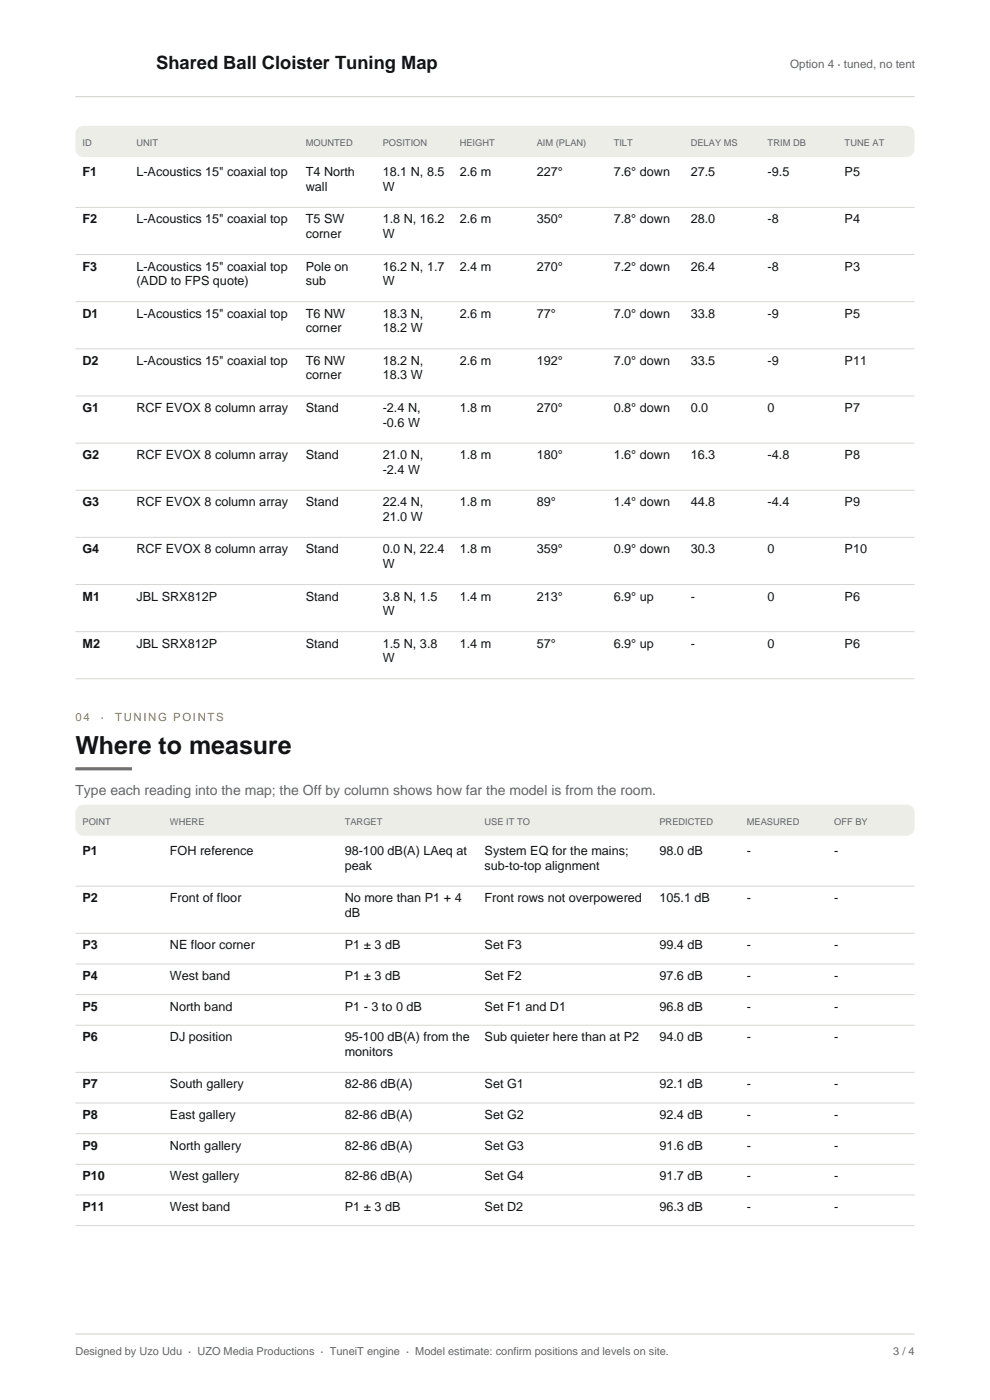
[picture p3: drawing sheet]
<svg xmlns="http://www.w3.org/2000/svg" width="210mm" height="297mm" viewBox="0 0 210 297" stroke-linecap="round" stroke-linejoin="round" font-family="sans-serif">
<defs><g id="words">
<text font-size="5.3" fill="#121417" x="16" y="159.9">Where to measure</text>
<text font-size="3.9" fill="#121417" x="33.1" y="14.6">Shared Ball Cloister Tuning Map</text>
<text font-size="3" fill="#60646c" x="16" y="168.6">Type each reading into the map; the Off by column shows how far the model is from the room.</text>
<g font-size="2.7" fill="#121417">
<text x="17.5" y="37.4">F1</text>
<text x="28.9" y="37.4">L-Acoustics 15&quot; coaxial top</text>
<text x="64.9" y="37.4">T4 North</text>
<text x="64.9" y="40.5">wall</text>
<text x="81.2" y="37.4">18.1 N, 8.5</text>
<text x="81.2" y="40.5">W</text>
<text x="97.5" y="37.4">2.6 m</text>
<text x="113.8" y="37.4">227°</text>
<text x="130.2" y="37.4">7.6° down</text>
<text x="146.5" y="37.4">27.5</text>
<text x="162.8" y="37.4">-9.5</text>
<text x="179.2" y="37.4">P5</text>
<text x="17.5" y="47.4">F2</text>
<text x="28.9" y="47.4">L-Acoustics 15&quot; coaxial top</text>
<text x="64.9" y="47.4">T5 SW</text>
<text x="81.2" y="47.4">1.8 N, 16.2</text>
<text x="97.5" y="47.4">2.6 m</text>
<text x="113.8" y="47.4">350°</text>
<text x="130.2" y="47.4">7.8° down</text>
<text x="146.5" y="47.4">28.0</text>
<text x="162.8" y="47.4">-8</text>
<text x="179.2" y="47.4">P4</text>
<text x="64.9" y="50.5">corner</text>
<text x="81.2" y="50.5">W</text>
<text x="17.5" y="57.4">F3</text>
<text x="28.9" y="57.4">L-Acoustics 15&quot; coaxial top</text>
<text x="64.9" y="57.4">Pole on</text>
<text x="81.2" y="57.4">16.2 N, 1.7</text>
<text x="97.5" y="57.4">2.4 m</text>
<text x="113.8" y="57.4">270°</text>
<text x="130.2" y="57.4">7.2° down</text>
<text x="146.5" y="57.4">26.4</text>
<text x="162.8" y="57.4">-8</text>
<text x="179.2" y="57.4">P3</text>
<text x="28.9" y="60.5">(ADD to FPS quote)</text>
<text x="64.9" y="60.5">sub</text>
<text x="81.2" y="60.5">W</text>
<text x="17.5" y="67.4">D1</text>
<text x="28.9" y="67.4">L-Acoustics 15&quot; coaxial top</text>
<text x="64.9" y="67.4">T6 NW</text>
<text x="64.9" y="70.5">corner</text>
<text x="81.2" y="67.4">18.3 N,</text>
<text x="81.2" y="70.5">18.2 W</text>
<text x="97.5" y="67.4">2.6 m</text>
<text x="113.8" y="67.4">77°</text>
<text x="130.2" y="67.4">7.0° down</text>
<text x="146.5" y="67.4">33.8</text>
<text x="162.8" y="67.4">-9</text>
<text x="179.2" y="67.4">P5</text>
<text x="17.5" y="77.4">D2</text>
<text x="28.9" y="77.4">L-Acoustics 15&quot; coaxial top</text>
<text x="64.9" y="77.4">T6 NW</text>
<text x="81.2" y="77.4">18.2 N,</text>
<text x="97.5" y="77.4">2.6 m</text>
<text x="113.8" y="77.4">192°</text>
<text x="130.2" y="77.4">7.0° down</text>
<text x="146.5" y="77.4">33.5</text>
<text x="162.8" y="77.4">-9</text>
<text x="179.2" y="77.4">P11</text>
<text x="64.9" y="80.5">corner</text>
<text x="81.2" y="80.5">18.3 W</text>
<text x="17.5" y="87.4">G1</text>
<text x="28.9" y="87.4">RCF EVOX 8 column array</text>
<text x="64.9" y="87.4">Stand</text>
<text x="81.2" y="87.4">-2.4 N,</text>
<text x="97.5" y="87.4">1.8 m</text>
<text x="113.8" y="87.4">270°</text>
<text x="130.2" y="87.4">0.8° down</text>
<text x="146.5" y="87.4">0.0</text>
<text x="162.8" y="87.4">0</text>
<text x="179.2" y="87.4">P7</text>
<text x="81.2" y="90.5">-0.6 W</text>
<text x="17.5" y="97.4">G2</text>
<text x="28.9" y="97.4">RCF EVOX 8 column array</text>
<text x="64.9" y="97.4">Stand</text>
<text x="81.2" y="97.4">21.0 N,</text>
<text x="81.2" y="100.5">-2.4 W</text>
<text x="97.5" y="97.4">1.8 m</text>
<text x="113.8" y="97.4">180°</text>
<text x="130.2" y="97.4">1.6° down</text>
<text x="146.5" y="97.4">16.3</text>
<text x="162.8" y="97.4">-4.8</text>
<text x="179.2" y="97.4">P8</text>
<text x="17.5" y="107.4">G3</text>
<text x="28.9" y="107.4">RCF EVOX 8 column array</text>
<text x="64.9" y="107.4">Stand</text>
<text x="81.2" y="107.4">22.4 N,</text>
<text x="97.5" y="107.4">1.8 m</text>
<text x="113.8" y="107.4">89°</text>
<text x="130.2" y="107.4">1.4° down</text>
<text x="146.5" y="107.4">44.8</text>
<text x="162.8" y="107.4">-4.4</text>
<text x="179.2" y="107.4">P9</text>
<text x="81.2" y="110.5">21.0 W</text>
<text x="17.5" y="117.4">G4</text>
<text x="28.9" y="117.4">RCF EVOX 8 column array</text>
<text x="64.9" y="117.4">Stand</text>
<text x="81.2" y="117.4">0.0 N, 22.4</text>
<text x="97.5" y="117.4">1.8 m</text>
<text x="113.8" y="117.4">359°</text>
<text x="130.2" y="117.4">0.9° down</text>
<text x="146.5" y="117.4">30.3</text>
<text x="162.8" y="117.4">0</text>
<text x="179.2" y="117.4">P10</text>
<text x="81.2" y="120.5">W</text>
<text x="17.5" y="127.4">M1</text>
<text x="28.9" y="127.4">JBL SRX812P</text>
<text x="64.9" y="127.4">Stand</text>
<text x="81.2" y="127.4">3.8 N, 1.5</text>
<text x="81.2" y="130.5">W</text>
<text x="97.5" y="127.4">1.4 m</text>
<text x="113.8" y="127.4">213°</text>
<text x="130.2" y="127.4">6.9° up</text>
<text x="146.5" y="127.4">-</text>
<text x="162.8" y="127.4">0</text>
<text x="179.2" y="127.4">P6</text>
<text x="17.5" y="137.4">M2</text>
<text x="28.9" y="137.4">JBL SRX812P</text>
<text x="64.9" y="137.4">Stand</text>
<text x="81.2" y="137.4">1.5 N, 3.8</text>
<text x="97.5" y="137.4">1.4 m</text>
<text x="113.8" y="137.4">57°</text>
<text x="130.2" y="137.4">6.9° up</text>
<text x="146.5" y="137.4">-</text>
<text x="162.8" y="137.4">0</text>
<text x="179.2" y="137.4">P6</text>
<text x="81.2" y="140.5">W</text>
<text x="17.5" y="181.4">P1</text>
<text x="36" y="181.4">FOH reference</text>
<text x="73.1" y="181.4">98-100 dB(A) LAeq at</text>
<text x="73.1" y="184.5">peak</text>
<text x="102.8" y="181.4">System EQ for the mains;</text>
<text x="102.8" y="184.5">sub-to-top alignment</text>
<text x="139.9" y="181.4">98.0 dB</text>
<text x="158.4" y="181.4">-</text>
<text x="177" y="181.4">-</text>
<text x="17.5" y="191.4">P2</text>
<text x="36" y="191.4">Front of floor</text>
<text x="73.1" y="191.4">No more than P1 + 4</text>
<text x="102.8" y="191.4">Front rows not overpowered</text>
<text x="139.9" y="191.4">105.1 dB</text>
<text x="158.4" y="191.4">-</text>
<text x="177" y="191.4">-</text>
<text x="73.1" y="194.5">dB</text>
<text x="17.5" y="201.4">P3</text>
<text x="36" y="201.4">NE floor corner</text>
<text x="73.1" y="201.4">P1 ± 3 dB</text>
<text x="102.8" y="201.4">Set F3</text>
<text x="139.9" y="201.4">99.4 dB</text>
<text x="158.4" y="201.4">-</text>
<text x="177" y="201.4">-</text>
<text x="17.5" y="207.9">P4</text>
<text x="36" y="207.9">West band</text>
<text x="73.1" y="207.9">P1 ± 3 dB</text>
<text x="102.8" y="207.9">Set F2</text>
<text x="139.9" y="207.9">97.6 dB</text>
<text x="158.4" y="207.9">-</text>
<text x="177" y="207.9">-</text>
<text x="17.5" y="214.4">P5</text>
<text x="36" y="214.4">North band</text>
<text x="73.1" y="214.4">P1 - 3 to 0 dB</text>
<text x="102.8" y="214.4">Set F1 and D1</text>
<text x="139.9" y="214.4">96.8 dB</text>
<text x="158.4" y="214.4">-</text>
<text x="177" y="214.4">-</text>
<text x="17.5" y="220.9">P6</text>
<text x="36" y="220.9">DJ position</text>
<text x="73.1" y="220.9">95-100 dB(A) from the</text>
<text x="102.8" y="220.9">Sub quieter here than at P2</text>
<text x="139.9" y="220.9">94.0 dB</text>
<text x="158.4" y="220.9">-</text>
<text x="177" y="220.9">-</text>
<text x="73.1" y="224">monitors</text>
<text x="17.5" y="230.9">P7</text>
<text x="36" y="230.9">South gallery</text>
<text x="73.1" y="230.9">82-86 dB(A)</text>
<text x="102.8" y="230.9">Set G1</text>
<text x="139.9" y="230.9">92.1 dB</text>
<text x="158.4" y="230.9">-</text>
<text x="177" y="230.9">-</text>
<text x="17.5" y="237.4">P8</text>
<text x="36" y="237.4">East gallery</text>
<text x="73.1" y="237.4">82-86 dB(A)</text>
<text x="102.8" y="237.4">Set G2</text>
<text x="139.9" y="237.4">92.4 dB</text>
<text x="158.4" y="237.4">-</text>
<text x="177" y="237.4">-</text>
<text x="17.5" y="243.9">P9</text>
<text x="36" y="243.9">North gallery</text>
<text x="73.1" y="243.9">82-86 dB(A)</text>
<text x="102.8" y="243.9">Set G3</text>
<text x="139.9" y="243.9">91.6 dB</text>
<text x="158.4" y="243.9">-</text>
<text x="177" y="243.9">-</text>
<text x="17.5" y="250.4">P10</text>
<text x="36" y="250.4">West gallery</text>
<text x="73.1" y="250.4">82-86 dB(A)</text>
<text x="102.8" y="250.4">Set G4</text>
<text x="139.9" y="250.4">91.7 dB</text>
<text x="158.4" y="250.4">-</text>
<text x="177" y="250.4">-</text>
<text x="17.5" y="256.9">P11</text>
<text x="36" y="256.9">West band</text>
<text x="73.1" y="256.9">P1 ± 3 dB</text>
<text x="102.8" y="256.9">Set D2</text>
<text x="139.9" y="256.9">96.3 dB</text>
<text x="158.4" y="256.9">-</text>
<text x="177" y="256.9">-</text>
</g>
<text font-size="2.5" fill="#60646c" x="167.6" y="14.4">Option 4 · tuned, no tent</text>
<g font-size="2.4" fill="#b28020">
<text x="16" y="152.9">04</text>
<text x="21.4" y="152.9">·</text>
<text x="24.5" y="152.9">TUNING POINTS</text>
</g>
<g font-size="2.3" fill="#60646c">
<text x="16" y="287.5">Designed by Uzo Udu · UZO Media Productions · TuneiT engine · Model estimate: confirm positions and levels on site.</text>
<text x="189.5" y="287.5">3 / 4</text>
</g>
<g font-size="2" fill="#60646c">
<text x="17.5" y="31">ID</text>
<text x="28.9" y="31">UNIT</text>
<text x="64.9" y="31">MOUNTED</text>
<text x="81.2" y="31">POSITION</text>
<text x="97.5" y="31">HEIGHT</text>
<text x="113.8" y="31">AIM (PLAN)</text>
<text x="130.2" y="31">TILT</text>
<text x="146.5" y="31">DELAY MS</text>
<text x="162.8" y="31">TRIM DB</text>
<text x="179.2" y="31">TUNE AT</text>
<text x="17.5" y="175">POINT</text>
<text x="36" y="175">WHERE</text>
<text x="73.1" y="175">TARGET</text>
<text x="102.8" y="175">USE IT TO</text>
<text x="139.9" y="175">PREDICTED</text>
<text x="158.4" y="175">MEASURED</text>
<text x="177" y="175">OFF BY</text>
</g>
</g></defs>
<path d="M16 20.5h178" fill="none" stroke="#d6d6d1" stroke-width=".25"/>
<path d="M16.4 27.4l.3-.4 .9-.3h174.8a1.6 1.6 0 0 1 1.6 1.6v3.4a1.71 1.71 0 0 1-1.6 1.6h-174.8a1.71 1.71 0 0 1-1.6-1.6v-3.4z" fill="#edede8"/>
<path d="M16 44h178M16 54h178M16 64h178M16 74h178M16 84h178M16 94h178M16 104h178M16 114h178M16 124h178M16 134h178M16 144h178" fill="none" stroke="#d6d6d1" stroke-width=".21"/>
<path d="M16 163.1h12" fill="none" stroke="#b38021" stroke-width=".7" stroke-linecap="butt"/>
<path d="M16.4 171.4l.3-.4 .9-.3h174.8a1.6 1.6 0 0 1 1.6 1.6v3.4a1.71 1.71 0 0 1-1.6 1.6h-174.8a1.71 1.71 0 0 1-1.6-1.6v-3.4z" fill="#edede8"/>
<path d="M16 188h178M16 198h178M16 204.5h178M16 211h178M16 217.5h178M16 227.5h178M16 234h178M16 240.5h178M16 247h178M16 253.5h178M16 260h178" fill="none" stroke="#d6d6d1" stroke-width=".21"/>
<path d="M16 283h178" fill="none" stroke="#d6d6d1" stroke-width=".25"/>
<use href="#words"/>
</svg>
